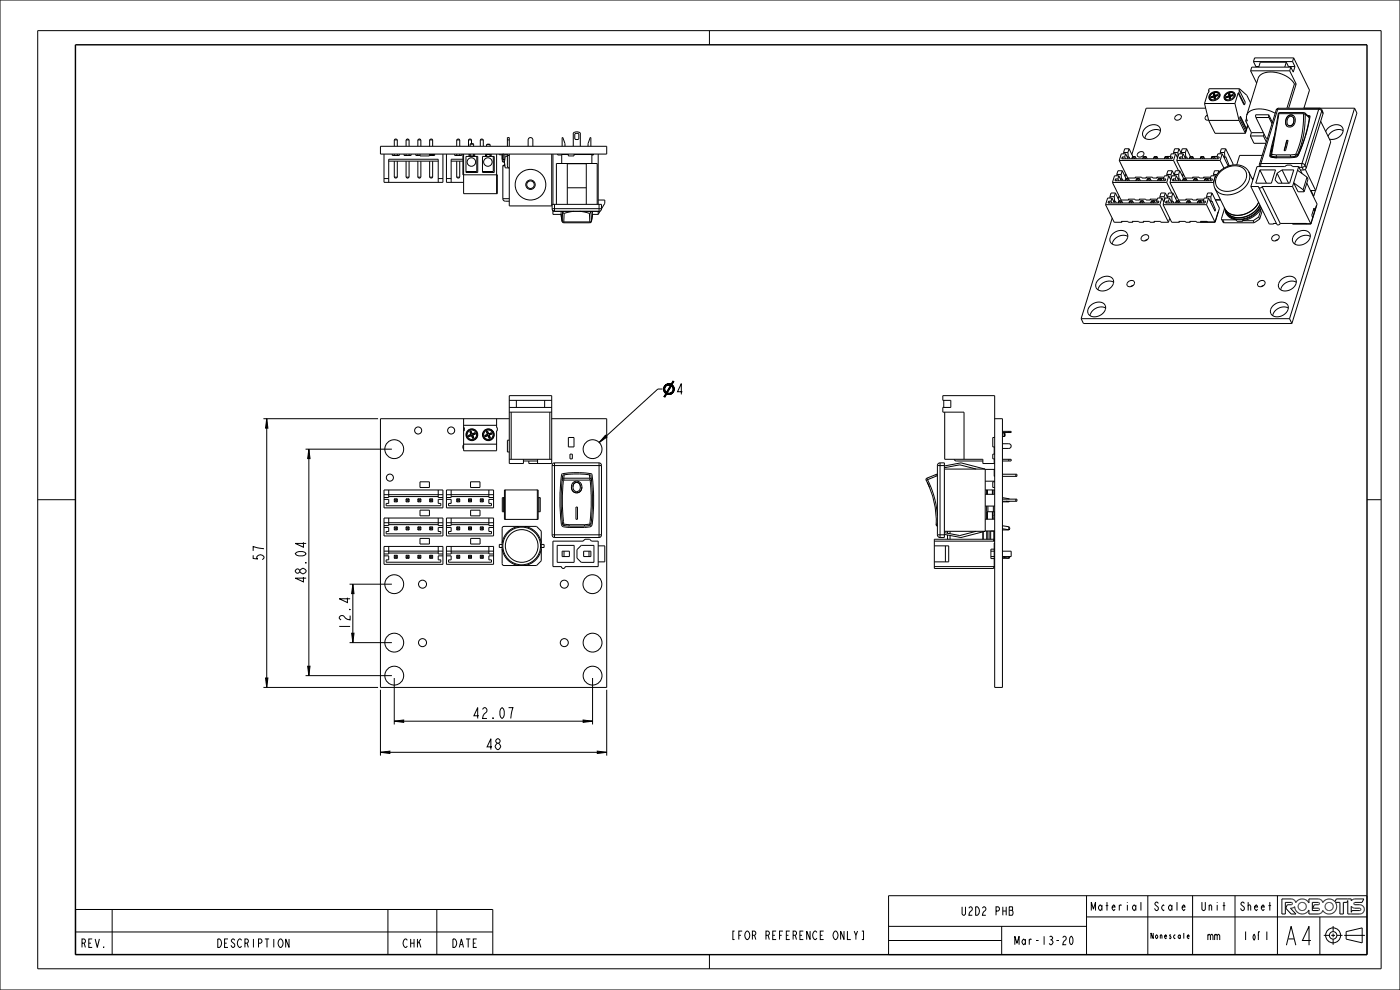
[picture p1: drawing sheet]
<svg xmlns="http://www.w3.org/2000/svg" width="297mm" height="210mm" viewBox="0 0 297 210" stroke-linecap="round" stroke-linejoin="round" font-family="sans-serif">
<defs><g id="words">
<text font-size="5.2" x="271.8" y="200.5">A4</text>
<g font-size="3">
<text x="143.3" y="83.7">4</text>
<text x="56" y="119.2" transform="rotate(-90 56 119.2)">57</text>
<text x="64.9" y="123.9" transform="rotate(-90 64.9 123.9)">48.04</text>
<text x="74.3" y="133.8" transform="rotate(-90 74.3 133.8)">12.4</text>
<text x="100.1" y="152.4">42.07</text>
<text x="102.9" y="159">48</text>
</g>
<g font-size="2.3">
<text x="203.3" y="194.2">U2D2 PHB</text>
<text x="232.3" y="193.2">Material</text>
<text x="245.2" y="193.2">Scale</text>
<text x="255.1" y="193.2">Unit</text>
<text x="263.2" y="193.2">Sheet</text>
<text x="17" y="201">REV.</text>
<text x="44.9" y="201">DESCRIPTION</text>
<text x="84.8" y="201">CHK</text>
<text x="95" y="201">DATE</text>
<text x="154.9" y="199.3">[FOR REFERENCE ONLY]</text>
<text x="214.4" y="200.4">Mar-13-20</text>
<text x="255.5" y="199.4">mm</text>
<text x="263.8" y="199.4">1 of 1</text>
</g>
<text font-size="1.6" x="244.3" y="199.1">Nonescale</text>
</g></defs>
<g fill="#000">
<path d="M56.6 88.8l.2 2h-.5zM65.5 95.3l.3 2h-.5zM128.4 92.3l.4 .4-1.7 1.2zM140.8 82.4l.2-.1v.1zM140.8 82.5l.2-.1zM140.8 82.7l.2-.1v.2zM140.8 82.2h.3l-.1 .1zM140.8 82.8l.3 .1zM140.8 82.9h.3zM140.9 82.1h.2zM140.9 84.1l.5-.5-.3 .6zM140.9 83.1h.3z"/>
<path d="M140.9 82l.4-.1zM141 83.2h.3zM140.8 82.7l.2-.2zM140.8 82.5h.2l-.2 .2zM141 81.9l.3-.1zM140.8 82.4h.2l-.2 .1zM140.8 82.2l.2 .1-.2 .1zM140.8 82.7l.2 .1h-.2zM140.9 82.1l.2 .1h-.3zM140.8 82.8l.3 .1h-.3zM140.9 83.1l.2-.1zM140.8 82.9h.3l-.2 .2z"/>
<path d="M141.1 81.7h.5zM141 83.3h.4zM140.9 82.1l.3-.1zM140.9 82h.3l-.3 .1zM141.2 83.5h1.3l-1.1 .1zM141 81.9h.3l-.4 .1zM142.5 81.8l-1 1.6-.1-.1zM141.4 83.6l1.1-.1zM141.2 83.5l.2 .1-.5 .5zM141 81.9l.4-.1zM141.1 81.7l.3 .1-.4 .1zM141.5 81.5h.9z"/>
<path d="M141.1 83.4l.3-.1 .1 .1zM141.2 83.5l.4-.1zM141.1 83.4h.4zM141.5 83.6h.8zM141.6 81.5h.7zM141.2 83.5l.5-.1zM141.1 81.7h.6zM141.2 83.5h.6zM141.7 81.4h.3zM141.2 81.6h1.4zM141.1 81.7l.7-.1zM141.2 81.6h.6l-.7 .1z"/>
<path d="M141.7 83.7l.5-.1zM141.2 83.5h.7zM141.8 81.6h.8zM141.2 83.5h.8zM141.8 83.7l.4-.1zM141.9 83.7l.3-.1zM141.9 81.6h.7zM141.6 81.5l.5-.1zM141.6 81.5l.4-.1zM142 83.5l.6-.1zM142 81.6h.6zM142.1 83.4h.6z"/>
<path d="M142.1 81.7l.5-.1zM141.5 83.6h.7zM141.5 81.5h.8zM142.2 81.7l.4-.1zM142.3 81.7h.4zM142.3 81.7h.4l-.2 .1zM141.4 83.6h.9zM142.4 83.3l.4-.1zM141.3 81.6l1.1-.1zM142.4 81.5l.5-.5-.3 .6zM142.3 81.7l.2 .1-1.1 1.5zM141.2 83.5h1.3z"/>
<path d="M141.3 81.6l1.1-.1 .2 .1zM142.3 83.4h.4zM142.8 80.8l.1 .2-.5 .5zM74.9 123.9l.2 2h-.5zM74.6 134.3h.5l-.2 2zM56.3 143.8h.5l-.2 2zM65.3 141.3h.5l-.3 2zM80.7 159.6l2-.3v.5zM83.6 153l2-.3v.5zM123.7 152.7l2 .3-2 .2zM126.7 159.3l2 .3-2 .2z"/>
</g>
<g fill="none" stroke="#000" stroke-width=".21">
<path d="M0 0h297v210h-297zM8 6.5h285v199h-285zM150.5 6.5v3M256.4 19.2h.1l-1 2.8M256.4 19.2l.1 .2M256.8 19.9l.6-.4 .8-.1 .5 .3 .1 .6-.6 .8-1.1 .2-.4-.2-.2-.3v-.4zM257.4 19.9h.1M257.4 19.9l.1 .4M257.5 19.9v.5M257.5 19.9v.1M257.6 19.8h.1M257.7 19.8h.1"/>
<path d="M257.7 20h-.2M257.7 19.8l-.3 .1M257.7 19.8v.5M258.7 20l-.6-.4-.8 .1-.6 .6-.1 .7M258.7 20v.6M258.7 20l.1 .2M260 19.9l.6-.4 .8-.1 .5 .3 .1 .6-.6 .8-1.1 .2-.4-.2-.2-.3v-.4zM260.6 19.9h.1M260.6 19.9l.1 .4M260.7 19.9l.1 .5M260.7 19.9l.1 .1M260.9 20h-.1"/>
<path d="M260.9 19.8v.5M260.9 19.8l-.3 .1M260.9 19.8l.1 .4M261.9 20l-.6-.4-.8 .1-.6 .6v.7M261.9 20v.6M261.9 20l.1 .2M262.7 19.7l-.7 2.3M262.7 19.7l1.2 2.5h.1M262.7 19.7h.1M262.8 19.7l1.2 2.5M262.9 18.8h-6.4l-.1 .4M262.9 18.8l-.1 .4h.2"/>
<path d="M262.9 18.8l1.6 1.4 .8 1.6M263 19.2l-.2 .5M263 19.2l1.2 2.5-.2 .5M265.3 15l1.3 2.6M265.3 15h8.3M265.9 13.1l.5 1M265.9 13.1h8.3M266.4 14.1v.1M266.4 14.1h.7M272.9 13.2h-5.5l-.4 1M272.9 13.2l-.3 1M272.9 13.2l.4 .9"/>
<path d="M273.3 14.1v.1M273.3 14.1h1.4M273.6 15l1.4 2.8M273.8 14.2h-8.3l-.2 .8M273.8 14.2l-.2 .8M274.2 13.1l.5 1M274.4 12.3h-8.2l-.3 .8M274.4 12.3l-.2 .8M274.4 12.3l3.4 6.8-1.2 3.9M274.6 17.8l-.7-.9-1.2-.8-1.5-.6-1.4-.2a2.61 2.61 0 0 0-2.9 1.3l-2.4 7.8M274.6 17.8l-1.6 5.2M274.6 17.8h.4"/>
<path d="M274.7 14.1l-.3 1.2-.6-1.1M275 17.8l-1.6 5.2M80.7 31h48v1.7h-48zM81.5 32.7v6h12.5v-6M81.5 37.9h1M82.5 38.7v-4.9h10.5v4.9M82.5 34.2h10.5M83.2 32.7v.3h1.5v-.3M83.6 29.7v1.3M83.6 32.7v.3M83.6 34.2v3.4M83.6 29.7l.2-.2 .5 .2"/>
<path d="M83.6 37.6l.2 .2 .5-.2M83.6 37.6h.7M83.6 29.7h.7M84.3 29.7v1.3M84.3 32.7v.3M84.3 34.2v3.4M85.7 32.7v.3h1.5v-.3M86.1 29.7v1.3M86.1 32.7v.3M86.1 34.2v3.4M86.1 29.7l.2-.2 .5 .2M86.1 37.6l.2 .2 .5-.2"/>
<path d="M86.1 37.6h.7M86.1 29.7h.7M86.8 29.7v1.3M86.8 32.7v.3M86.8 34.2v3.4M88.2 32.7v.3h.9M88.6 29.7v1.3M88.6 32.7v.3M88.6 34.2v3.4M88.6 29.7l.2-.2 .5 .2M88.6 37.6l.2 .2 .5-.2M88.6 37.6h.7"/>
<path d="M88.6 29.7h.7M89.1 32.7v.4h2v-.4M89.3 29.7v1.3M89.3 34.2v3.4M91.1 32.8h1.1M91.1 29.7v1.3M91.1 32.8v.2M91.1 34.2v3.4M91.1 29.7l.2-.2 .5 .2M91.1 37.6l.2 .2 .5-.2M91.1 37.6h.7M91.1 29.7h.7"/>
<path d="M91.8 29.7v1.3M91.8 32.8v.2M91.8 34.2v3.4M92.2 32.7v.3h-1.1M93 37.9h1M94.7 32.7v6h3.7M94.7 37.9h1M95.7 34.2h2.5M96.5 32.7v.3h1.5v-.3M96.9 29.7v1.3M96.9 32.7v.3M96.9 34.2v3.4"/>
<path d="M96.9 29.7l.2-.2 .4 .2M96.9 37.6l.2 .2 .4-.2M96.9 37.6h.6M96.9 29.7h.6M97.5 29.7v1.3M97.5 32.7v.3M97.5 34.2v3.4M98.2 33.8h-2.5v4.9M98.2 32.7v4.4h7.3v4h-7.1v-8.4M98.9 33.2h2.5v3.4h-2.5zM99.4 29.7v1.3M99.4 29.7l.2-.2 .4 .2"/>
<path d="M99.4 29.7h.6M99.5 32.7v.5M99.7 30.6h.8M99.7 30.6v.4M99.7 32.7v.5M100 29.7v.8M100.5 30.6v.4M100.5 32.7v.4h-.8M100.5 32.7v.5M100.7 32.7v.5M101.2 33.2v3.2h-2.3M101.9 29.7v1.3"/>
<path d="M101.9 29.7l.2-.2 .4 .2M101.9 29.7h.6M102.4 33.2h2.5v3.4h-2.5zM102.5 29.7v1.3M103 32.7v.5M103.2 32.7v.5M103.2 32.8h.8M103.2 30.7h.8M103.2 30.7v.3M104 30.7v.3M104 32.8v.4M104 32.7v.5"/>
<path d="M104.2 32.7v.5M104.7 33.2v3.2h-2.3M105.4 32.7v8.4M105.9 32.7v.1h.7M106.5 32.8l.1 1.5 .4 .1M106.5 33.8h.1M106.7 35.2v6.9M106.7 35.2h.4M106.7 33.9h.4M106.7 33.8h.4M106.7 35.1v.1M106.7 35.1h.4"/>
<path d="M106.8 32.7l-.2 .3M106.9 34.4l.1 .2M106.9 32.8v1M107 34.4l.2 1.2h.7M107.1 34.8l-.4 .3M107.6 32.7v2.5l.4 .5M107.6 32.8l-.9 .1v1.3h.3M107.6 31v-1.8h.4v1.8M107.6 33.2h-.4l-.2 1.2M107.6 33h.4M107.6 29.7h.4M108 32.7v11h9v-11"/>
<path d="M112 31v-1.3a.5 .5 0 0 1 .5-.5 .5 .5 0 0 1 .5 .5v1.3M117.3 32.7v10.6M118.3 32.7v.2h.9M119.2 32.7v2M119.2 32.7l1.4 .1M119.3 31v-1.8h.1l.5 1.3v.5M120.3 39.8h4.1M120.6 32.7v.4h1.2v-.4M121.6 31v-2.8a1.32 1.32 0 0 1 1.5 0v2.8M121.8 32.8h4.1M121.9 28.4l.3-.1 .6 .1v1.1l-.3 .1-.6-.1zM124.8 31v-.5l.4-1.3h.2v1.8"/>
<path d="M125.6 32.7v2M125.9 32.7v.2h-.3M126.9 32.7v10.6M236 38.7l1.8 3.7h1.6M236 38.7h11.5M236.6 38l-.1 .3h10.7l.1-.3h-.5M236.6 38l.2 .3M236.6 38h.5M236.9 37v.3M236.9 37h.9M237.1 38l.2 .3M237.4 37.3h-1l-.4 1.4"/>
<path d="M237.4 37.3l-.3 .7M237.4 37.3l.5 1M237.4 34l1.9 3.8h1.6M237.4 34h11.6M237.7 37.9h.2M237.7 38h.3M237.8 37l.1 .9M237.9 37.9l.1 .1M238 38l.1-.1 .2 .4M238.1 36.2h-.9l-.3 .8M238.1 36.2l-.3 .8M238.1 36.2l.8 1.7"/>
<path d="M238.1 33.3l-.1 .4h10.6l.2-.4h-.5M238.1 33.3l.2 .4M238.1 33.3h.5M238.4 32.3v.3M238.4 32.3h.9M238.6 33.3l.2 .4M238.8 32.6h-.9l-.5 1.4M238.8 32.6l-.2 .7M238.8 32.6l.5 1.1M238.8 37.9h.6M238.8 37.9l-.1 .4 .1-.2M238.8 37.9h.1"/>
<path d="M238.8 38.1h.2M238.8 36.9l-.1 .5M238.9 37.9l-.1 .2M238.9 37.9h.2M239 38.1l.2 .2M239.1 33.2h.2M239.1 37.9l-.1 .2M239.2 33.4h.2M239.3 32.3v.9M239.3 33.2l.1 .2M239.4 37.9l-.2 .4M239.4 37.9l.2 .4"/>
<path d="M239.4 37.9h-.3M239.4 33.4l.1-.1 .2 .4M239.5 31.6h-.9l-.2 .7M239.5 31.6l-.2 .7M239.5 31.6l.8 1.6M240.2 33.2h.6M240.2 33.2l-.1 .5 .2-.3M240.2 33.2h.1M240.3 33.4h.2M240.3 33.2v.2M240.3 33.2h.2M240.5 33.2v.2"/>
<path d="M240.8 33.2l-.1 .5-.2-.3M240.8 33.2l.3 .5M240.8 33.2h-.3M240.9 37.8l-.1-.2h1.4l.1 .2h.9M240.9 37.6v.2M241.1 37.9h.6M241.1 37.9l-.1 .4M241.1 37.9h.1M241.1 38.1l-.1 .2M241.1 38.1h.2M241.2 37.9l-.1 .2M241.2 37.9h.2"/>
<path d="M241.3 38.1l.2 .2M241.4 37.9l-.1 .2M241.5 32.4l.8-.2 .3 .2 .1 .3-.4 .5-.7 .1-.3-.3zM241.7 37.9l-.1 .4M241.7 37.9l.2 .4M241.7 37.9h-.3M242.5 33.2h.6M242.5 33.2l-.1 .5 .2-.3M242.5 33.2h.1M242.6 33.4h.2M242.6 33.2v.2M242.6 33.2h.2"/>
<path d="M242.8 33.4l.2 .3M242.8 33.2v.2M243 27.2l1-.6 1.2-.1 .8 .5 .2 .9-.4 .7-.7 .6-.9 .3h-.8l-.7-.3-.3-.6 .1-.7zM243.1 33.2l-.1 .5M243.1 33.2l.3 .5M243.1 33.2h-.3M243.2 37.8l-.1-.2h1.4l.1 .2h.9M243.2 37.6v.2M243.4 37.9h.6M243.4 37.9l-.1 .4 .1-.2M243.4 37.9h.1M243.4 38.1h.2"/>
<path d="M243.5 37.9l-.1 .2M243.5 37.9h.2M243.6 38.1l.2 .2M243.7 37.9l-.1 .2M244 37.9l-.1 .4M244 37.9l.2 .4M244 37.9h-.3M244.9 33.2h.5M244.9 33.2l-.2 .5 .2-.3M244.9 33.2h.1M244.9 33.4h.2M244.9 33.2v.2"/>
<path d="M244.9 33.2h.2M245.1 33.4l.2 .3M245.1 33.2v.2M245.4 33.2l-.1 .5M245.4 33.2l.3 .5M245.4 33.2h-.3M245.5 37.8l-.1-.2h1.4l.1 .2M245.5 37.6v.2M245.7 37.9h.6M245.7 37.9l-.1 .4 .1-.2M245.7 37.9h.1M245.7 38.1h.3"/>
<path d="M245.8 37.9l-.1 .2M245.8 37.9h.2M246 37.9v.2M246.2 27.7l-.9-.2-1.1 .2-.9 .7-.4 .9M246.3 37.9l-.1 .4-.2-.2M246.3 37.9l.2 .4M246.3 37.9h.5M246.3 37.9h-.3M246.8 38l.2 .3M246.9 37.8h.1M247.2 33.2l-.2 .5M247.2 33.2h.1"/>
<path d="M247.2 33.4l-.2 .3M247.2 33.4h.2M247.2 33.2v.2M247.4 33.4l.2 .3M247.5 38.7l1.1 2.2M247.5 37v.3M247.5 37h.9M247.5 33.2l-.1 .2M247.7 33.2l-.1 .5M247.7 33.2l.3 .5M247.7 33.2h-.5M247.9 37.3h-.9l-.2 .7"/>
<path d="M247.9 37.3l-.4 1.4M247.9 37.3l.5 .8M248.2 38.7l1.8 3.7h1.6M248.2 38.7h9.2M248.2 37.9h.2M248.3 33.3l.2 .4M248.3 33.2h-1.1M248.3 38h.1M248.4 37l.1 .8M248.7 36.2h-.9l-.3 .8M248.7 36.2l-.3 .8M248.7 36.2l.4 .9"/>
<path d="M248.8 38l-.1 .3h8.4l.1-.3h-.5M248.8 38l.2 .3M248.8 38h.5M249 34l1 2.2M249 32.3v.3M249 32.3h.9M249.1 37v.3M249.1 37h.9M249.3 38l.2 .3M249.4 32.6h-.9l-.2 .7M249.4 32.6l-.4 1.4M249.4 32.6l.4 .9"/>
<path d="M249.4 24.6l.8-.3 .4 .2v.3l-.3 .5-.7 .2-.4-.4zM249.6 37.3h-1l-.4 1.4M249.6 37.3l-.3 .7M249.6 37.3l.5 1M249.6 34l1.9 3.8h1.6M249.6 34h9.2M249.7 33.2h.2M249.8 33.4h.1M249.9 37.9h.2M249.9 32.3v.8M249.9 38h.3M250 37l.1 .9"/>
<path d="M250.1 37.9l.1 .1M250.1 31.6h-.9l-.2 .7M250.1 31.6l-.2 .7M250.1 31.6l.5 .9M250.2 38l.1-.1 .2 .4M250.3 36.2h-.9l-.3 .8M250.3 36.2l-.3 .8M250.3 36.2l.8 1.7M250.3 33.3l-.1 .4h8.3l.2-.4h-.5M250.3 33.3l.2 .4M250.3 33.3h.5M250.6 32.3v.3"/>
<path d="M250.6 32.3h.9M250.8 33.3l.2 .4M251 32.6h-.9l-.5 1.4M251 32.6l-.2 .7M251 32.6l.5 1.1M251 37.9h.6M251 37.9l-.1 .4 .1-.2M251 37.9h.1M251 36.8l-.1 .6M251 38.1h.2M251 36.9l-.1 .5M251.1 37.9l-.1 .2"/>
<path d="M251.1 37.9h.2M251.2 38.1l.2 .2M251.3 33.2h.2M251.3 37.9l-.1 .2M251.4 33.4h.2M251.5 32.3v.9M251.5 33.2l.1 .2M251.6 37.9l-.2 .4M251.6 37.9l.2 .4M251.6 37.9h-.3M251.6 33.4l.1-.1 .2 .4M251.7 31.6h-.9l-.2 .7"/>
<path d="M251.7 31.6l-.2 .7M251.7 31.6l.8 1.6M252.4 33.2h.6M252.4 33.2l-.1 .5 .2-.3M252.4 33.2h.1M252.5 33.4h.2M252.5 33.2v.2M252.5 33.2h.2M252.7 33.2v.2M253 33.2l-.1 .5-.2-.3M253 33.2l.3 .5M253 33.2h-.3"/>
<path d="M253.1 37.8l-.1-.2h1.4l.1 .2h.9M253.1 37.6v.2M253.3 37.9h.6M253.3 37.9l-.1 .4M253.3 37.9h.1M253.3 38.1l-.1 .2M253.3 38.1h.2M253.4 37.9l-.1 .2M253.4 37.9h.2M253.5 38.1l.2 .2M253.6 37.9l-.1 .2M253.9 37.9l-.1 .4"/>
<path d="M253.9 37.9l.2 .4M253.9 37.9h-.3M254.7 33.2h.6M254.7 33.2l-.1 .5 .2-.3M254.7 33.2h.1M254.8 33.4h.2M254.8 33.2v.2M254.8 33.2h.2M255 33.4l.2 .3M255 33.2v.2M255.3 33.2l-.1 .5M255.3 33.2l.3 .5"/>
<path d="M255.3 33.2h-.3M255.4 37.8l-.1-.2h1.4l.1 .2M255.4 37.6v.2M255.5 22l.9 3.5M255.5 22h6.5M255.6 37.9h.6M255.6 37.9l-.1 .4 .1-.2M255.6 37.9h.1M255.6 38.1h.2M255.7 37.9l-.1 .2M255.7 37.9h.2M255.8 23h-12.6l-3.1 9.8"/>
<path d="M255.8 38.1l.2 .2M255.9 37.9l-.1 .2M256.1 24.4l-.4 .3v.5l.2 .2 .5 .1M256.2 37.9l-.1 .4M256.2 37.9l.2 .4M256.2 37.9h-.3M256.2 37.9h.5M256.4 25.5l1.4 2.8 6.4-.1M256.4 25.5h6.5M256.6 21l.5 .4M256.6 21l.1 .2M256.7 38l.2 .3"/>
<path d="M256.9 20.5v.1M256.9 20.5v.2M256.9 20.6v.1M256.9 20.7h.1M256.9 20l.6-.3 .6-.1 .4 .3 .1 .4-.6 .7-.8 .2-.5-.5zM257.1 33.2l-.2 .5 .2-.3M257.1 33.2h.1M257.1 33.4h.2M257.1 33.2v.2M257.3 33.4l.2 .3M257.4 33.2l-.1 .2M257.4 38.7l.1 .2"/>
<path d="M257.4 37v.3M257.4 37h.8M257.5 20.3v.1M257.5 20.3l-.6 .2M257.5 20.4h.1M257.5 20l.1 .5M257.5 20.5l.1 .5 .3-.1M257.5 20.5h.1M257.5 20.4l-.6 .2M257.5 20.4l.1 .1M257.5 20.5l-.6 .2M257.6 20.5l.1 .5"/>
<path d="M257.6 20.5v.1M257.6 33.2l-.1 .5M257.6 33.2l.3 .5M257.6 33.2h-.5M257.7 20.3h.1M257.7 20.3l.1 .1M257.7 20.3l.7-.2v.2l-.7 .1M257.7 20.5l.1 .4M257.7 40l2.2 4.3M257.7 20.5h.1M257.7 20.4h.1M257.8 20.4v.1"/>
<path d="M257.8 37.3h-.9l-.2 .7M257.8 37.3l-.4 1.4M257.8 37.3l.1 .1M258.2 33.3l.1 .4M258.2 33.2h-1.1M258.4 20.1l-.7 .2M258.6 36.2h-1l-.2 .8M258.6 36.2l-.2 .5M258.6 36.2l.1 .2M258.8 36.5l.8-.6 1.1-.5 1-.2h1l.8 .4 .6 .5 .3 .7v.9l-.6 1.2-1.2 1.1-1.5 .5h-1.5l-1.1-.5-.6-1 .1-1.2zM258.8 34l.8 1.7M258.8 32.3l.1 .3"/>
<path d="M258.8 32.3h1M259.3 32.6h-.9l-.2 .7M259.3 32.6l-.5 1.4M259.3 32.6l1.3 2.6M259.6 33.2h.2M259.6 33.4h.3M259.8 32.3v.9M259.8 33.2l.1 .2M259.9 21l.5 .4M259.9 21l.1 .2M259.9 33.4l.1-.1 .8 1.8M260 31.6h-.9l-.3 .7"/>
<path d="M260 31.6l-.2 .7M260 31.6l1.6 3.2-.1 .2M260.1 20.5v.1M260.1 20.5v.2M260.1 20.6h.1M260.1 20.6l.1 .1M260.1 20.7h.1M260.2 20l.5-.3 .6-.1 .4 .3 .1 .4-.5 .7-.9 .2-.5-.5zM260.5 35.1h.3M260.7 20.3l.1 .1M260.7 20.3l-.6 .2M260.7 20.5l-.6 .2"/>
<path d="M260.8 35.1l-.1 .1M260.8 20v.6M260.8 20.5h-.1M260.8 20.5h.1M260.8 20.4l-.7 .2M260.8 20.4l.1 .6M260.8 20.5l-.7 .2M260.8 20.5l.1 .5M260.9 20.3h.1M260.9 20.3l.1 .1M261 20.2l-.1 .1M261 20.2l.6-.1v.2l-.6 .1"/>
<path d="M261 20.4v.5M261 20.4h.1M261 20.4v.1M261 20.5l.1 .4-.3 .1-.1-.5M261.6 20.1l-.7 .2M262 22l.9 3.5M262.9 25.5l1.3 2.8M263.1 24.8l1.2 2.6M264.3 25.7l1.2 2.4M264.4 25.1l-.1 .6M264.5 27.4l-1.4-2.8-.1 .6 1.3 2.7M264.5 24.4l-.1 .6 .2 .7h-.3"/>
<path d="M264.7 26.5l-.5 1.8M264.9 36.4l-.2-.4a4.3 4.3 0 0 0-6.2 .6l-.6 .8-.3 .9-.1 .9 .2 .8M264.9 36.4l.2 .9-.1 .9a4.7 4.7 0 0 1-6.7 2.5l-.6-.7M264.9 36.4l.9 1.8M265.3 28.8l.7 1.6h2.6M265.3 28.8h2.7M265.4 39.6h1.6v.1M265.4 39.6l3.9 7.9h.9M265.5 28.1l-.2 .7M265.5 28.1h2.5M265.6 37.9h.3M266.4 24.9l2.2 4.3 .3 .2"/>
<path d="M266.4 24.9h2.8M267 39.7l3.9 7.9 .3 .1 .4-.3M267.2 34.9v.4M267.2 35.3h.1M267.3 36h3.3l-.9 2.9h-3.3zM267.3 36l1.4 2.9M267.5 34.7v.6M267.5 34.7h.1M267.5 34.7l-.3 .2M267.5 34.7h8.7M267.8 39.6l-.4 .3-.4-.2M267.8 39.6h6.4"/>
<path d="M267.8 39.6l3.8 7.8M267.8 33h-4.8l-.6 2M268 28.8l.6 1.3M268.2 28.4l-.2 .4M269.1 24.3h-2.7v.6M269.1 24.3l.1 .6M269.1 24.3l.8 1.7M269.2 24.9l.6 1.3M269.4 32.9l.2 .4 1.1 .2M269.4 32.9l.1 .3M269.5 33.2v.1M269.6 32.8l.1 .3"/>
<path d="M269.7 33.1l.2 .3M269.7 33.1l.1 .1M269.8 32.7v.1M269.8 32.7l-.2 .1M269.8 33.2l1 .1M269.8 33.2l.1 .2M269.8 32.8v.4M269.8 32.8l1 .1M269.9 33.4l.8 .1M270 30.8l-.5 2.4M270.3 28.9l-.9 4M270.5 24l-1.8-.7-1.9-.2-1.5 .4-.5 .4-.3 .5"/>
<path d="M270.7 33.5h.1M270.7 23.4l-3.5 11.5M270.7 23.4h.1M270.8 32.9v.4M270.8 32.9h.1M270.8 32.9h3M270.8 33.3h3M270.8 33.3l.1 .2M270.9 36.7l1.1 2.2M271.1 23.2l-.4 .2M271.1 23.2l-3.6 11.5M271.1 23.2h8.7"/>
<path d="M271.1 23.2h.1M271.2 24.2l-1.6 8.6M271.2 23l-.1 .2M271.2 23l-.5 .4M271.3 24.2l-1.5 8.5M271.3 24.2h-.1M271.4 24.1l-.1 .1M271.4 24.1h5.1M271.5 23.9l-.1 .2M271.5 23.9h5.1M271.5 23.9l-.3 .3M272 36h2.5l-.9 2.9h-2.5l-.6-.7 .4-1.5"/>
<path d="M272 36l-1.1 .7M272 36l1.4 2.9M272.7 25.7h.1M272.8 25.7v.6l.3 .5M273 29.8h.3l-.3 1.1-.3 1.1h-.3zM273 29.8h.1M273 29.8l-.5 2.2M273 29.8h.2M273.3 26.6l.4 .1M273.6 26.7h.1M273.8 32.9v.4M273.8 32.9h.1"/>
<path d="M273.8 33.3l.1 .2M273.9 24.4l.5 .2M273.9 24.4l-.8 .3-.4 1M273.9 24.4h.1M273.9 24.4l-.7 .3-.4 1M274.2 39.6l3.9 7.9M274.2 24.8l-.6-.1-.5 .6v1l.2 .3 .3 .1M274.2 24.8l.2 .3 .1 .5M274.3 24.8l.2 .4v.5M274.4 24.6l.3 .4 .1 .6-.2 .7-.4 .5-.6 .2-.5-.2-.3-.5-.1-.6M274.5 25.6l-.3 .8-.6 .3M274.5 25.6v.1"/>
<path d="M274.5 25.7l-.2 .7-.6 .3M274.8 32.8l-1 .1M274.8 32.8v.4M274.8 33.2l-1 .1M274.8 33.2l.1 .1M274.9 32.7l-.1 .1M274.9 32.7l.3 .2M275.2 32.9l.1 .2M275.2 32.9l-.4 .3M275.3 36.1l2 1.5M275.4 32.9l-.1 .1M275.4 32.9l-.6 .5-4.1 .1"/>
<path d="M275.5 35.3h-1.3l-.3-.3h-.9l-.4 .3h-5.9l-1.3 4.3M275.5 35.3l-1.3 4.3M275.5 35.3l.7 1.5M275.6 35.5h.6M275.9 36.1h.6M276.2 34.7v.8M276.2 34.7h.1M276.2 34.7l.6 .3M276.2 35.5l.3 .6M276.5 24.1v.1M276.5 24.2a19.3 19.3 0 0 1-1.6 8.5M276.5 24.2h.4"/>
<path d="M276.6 23.9l-.1 .2M276.6 23.9l.2 .1M276.8 24l.8 .8M276.8 24l.1 .2M276.8 35l-.2 .4-.4 .1M276.8 35l.3 .6M276.9 24.2l.7 .7M276.9 24.2l-.1 2.5-.3 2.2-.5 2-.8 2M276.9 35.9l2.2 4.5M277.1 35.6l-.2 .3-.4 .2M277.2 38.8l2.2 4.5-1.3 4.2M277.3 37.6l-.9 2.6"/>
<path d="M277.3 37.6l.2 .4-.8 2.7M277.4 24.5h.4M277.6 24.7h.1M277.6 24.8v.1M277.6 24.8l.2 .3M277.6 24.7l.3 .1M277.6 24.9l.2 .2M277.8 25.1l-1 3.9-1.4 3.9M277.8 24.5l.1 .2v.3l-.8 3.2-1.7 4.7M277.8 24.5l.1 .3M277.9 24.8h.1M279.8 23.2l.6 .3"/>
<path d="M279.8 23.2l-3.6 11.5M279.8 23.2l.2-.2 .4 .3M279.8 23.2h.1M280.2 25.7l2.1 4.4-3.2 10.3M280.4 23.3l.3 .8M280.4 23.3v.2M280.4 23.5l-3.6 11.5M280.4 23.5l.3 .6M280.7 24.1l-3.6 11.5M281.2 27.9l.7-.9 1.1-.5h1.1l.7 .6 .1 .9-.7 .9-1 .6h-1.2M284.9 27.7l-.8-.2-1 .1-.8 .6-.6 .7M287.4 23h-16.2"/>
<path d="M287.4 23l-13.8 44.6M287.4 23l.5 1-13.8 44.6M106.7 42.1l.2 .5 1.1 .1M106.7 42.1h1.3M117.1 44.3l.2 .4 .3 .1M117.1 44.3v-1h10.5v1M117.1 44.3h10.5M117.2 44.5l.4 .3M117.3 44.7v.8h1.7M117.6 43.3v1.5M117.6 44.8h9.5M118 43.3v-8.6h8.7v8.6"/>
<path d="M119 44.8v.5M119 45.3l.3 1.7M119 45.3l.3 1.6M119.3 46.9v.1M119.3 47h.1M119.3 47l.3 .3M119.3 47l.3 .1M119.6 47.1h5.5M119.6 47.1v.2M119.6 47.3h5.5M119.7 45.3l-.3-.5-.1 2.1M119.7 45.3l-.1 1.8"/>
<path d="M120.3 43.3v-8.6h4.1v8.6M121.7 44.8l-2 .5M123 44.8l2 .5M125 45.3l.1 1.8M125.1 47.1v.2M125.3 44.8l-.3 .5M125.4 44.8l.1 2.1M125.4 47l-.3 .1M125.4 47h.1M125.5 47l-.4 .3M125.5 47h.1M125.5 46.9v.1"/>
<path d="M125.5 46.9l-.1 .1M125.7 45.5h1.2M125.7 45.3l-.2 1.7M125.7 45.3l-.2 1.6M125.7 44.8v.5M126.9 44.8v.7M126.9 42.4h1.4v.7l-.7 1.2M127.1 43.3v1.5M127.3 44.8l-.4 .7M127.6 44.3l-.2 .4-.3 .1M127.6 44.3v.2M233 59.4l1.1-.7 1.2-.1 .8 .5 .1 .9-.4 .8-.7 .6-.8 .3h-.9l-.6-.4-.3-.5 .1-.8z"/>
<path d="M234.5 43.4l1.9 3.7h1.6M234.5 43.4h11.6M235.2 42.7h.5M235.2 42.7l-.1 .4h10.6l.2-.4h-.5M235.2 42.7l.2 .4M235.5 41.7v.3M235.5 41.7h.9M235.7 42.7l.2 .4M235.9 42h-.9l-.5 1.4M235.9 42l-.2 .7M235.9 42l.5 1.1M235.9 46.3l-6.5 21.3"/>
<path d="M236 49.6l1.1-.6 1.2-.1 .8 .5 .1 .9-.3 .8-.8 .6-.8 .3h-.9l-.6-.4-.3-.6 .1-.7zM236.2 42.6h.3M236.2 59.9l-.9-.3-1.1 .3-.8 .7-.4 .9M236.3 42.8h.2M236.4 41.7l.1 .9M236.5 42.6v.2M236.5 42.8l.1-.2 .2 .5M236.6 40.9h-.9l-.2 .8M236.6 40.9l-.2 .8M236.6 40.9l.8 1.7M237.3 42.6l-.1 .5 .2-.3M237.3 42.6h.1"/>
<path d="M237.3 42.6h.6M237.4 42.8h.2M237.4 41.6l-.2 .5M237.4 42.6v.2M237.4 42.6h.2M237.6 42.8l.2 .3M237.6 42.6v.2M237.9 42.6l-.1 .5M237.9 42.6l.3 .5M237.9 42.6h-.3M238 47.1l-.1-.1h1.4l.1 .1h.9M238 47v.1"/>
<path d="M239.2 50.1l-.9-.2-1.1 .3-.8 .6-.4 1M239.3 59.8l.4-.2 .5-.1 .4 .2 .1 .4-.5 .6-.7 .1-.4-.4zM239.4 42.4l-.1-.2h1.4l.1 .2h.9M239.5 42.2l-.1 .2M239.6 42.6l-.1 .5 .2-.3M239.6 42.6h.1M239.6 42.6h.6M239.7 42.8h.2M239.7 42.6v.2M239.7 42.6h.2M239.9 42.8l.2 .3M239.9 42.6v.2"/>
<path d="M240.2 42.6l-.1 .5M240.2 42.6l.3 .5M240.2 42.6h-.3M240.3 47.1l-.1-.1h1.4l.1 .1h.9M240.3 47v.1M241.7 42.4l-.1-.2h1.4l.1 .2h.9M241.8 42.2l-.1 .2M242 42.6l-.2 .5M242 42.6h.1M242 42.6h.5M242 42.8l-.2 .3M242 42.8h.2"/>
<path d="M242 42.6v.2M242 42.6h.2M242.2 42.6v.2M242.3 50.1l.4-.3h.5l.4 .2 .1 .4-.5 .6-.7 .1-.4-.4zM242.5 42.6l-.1 .5-.2-.3M242.5 42.6l.3 .5M242.5 42.6h-.3M242.6 47.1l-.1-.1h1.4l.1 .1h.9M242.6 47v.1M243.4 50.8l-.5 .3M244 42.4v-.2h1.3l.1 .2M244.1 42.2l-.1 .2"/>
<path d="M244.3 42.6l-.2 .5 .2-.3M244.3 42.6h.1M244.3 42.8h.2M244.3 42.6v.2M244.3 42.6h.3M244.5 42.8l.2 .3M244.6 42.6l-.1 .2M244.6 42.6h.1M244.8 42.6l.3 .5M244.8 42.6l-.1 .5M244.8 42.6h-.2M244.9 47.1l-.1-.1 3.1 .1"/>
<path d="M244.9 47v.1M245.4 42.7l.2 .4M245.4 42.6h-1.1M245.4 42.4h.1M246.1 43.4l1.8 3.7M246.1 41.7v.3M246.1 41.7h.9M246.5 42h-.9l-.2 .7M246.5 42l-.4 1.4M246.5 42l.4 .9M246.7 43.4l1.9 3.7h1.6M246.7 43.4h9.2"/>
<path d="M246.8 42.6h.2M246.9 42.8h.1M247 41.7v.8M247.2 40.9h-.9l-.2 .8M247.2 40.9l-.2 .8M247.2 40.9l.5 1M247.4 42.7h.5M247.4 42.7l-.1 .4h8.3l.2-.4h-.5M247.4 42.7l.2 .4M247.7 41.7v.3M247.7 41.7h.9M247.9 42.7l.2 .4"/>
<path d="M248.1 42h-.9l-.5 1.4M248.1 42l-.2 .7M248.1 42l.5 1.1M248.1 46.3l-.2 .8M248.4 42.6h.2M248.5 42.8h.2M248.6 41.7v.9M248.6 42.6l.1 .2M248.7 42.8l.1-.2 .2 .5M248.8 40.9h-.9l-.2 .8M248.8 40.9l-.2 .8M248.8 40.9l.8 1.7"/>
<path d="M249.5 42.6l-.1 .5 .2-.3M249.5 42.6h.1M249.5 42.6h.6M249.6 42.8h.2M249.6 41.6l-.2 .6M249.6 42.6v.2M249.6 42.6h.2M249.8 42.8l.2 .3M249.8 42.6v.2M250.1 42.6l.3 .5M250.1 42.6l-.1 .5M250.1 42.6h-.3"/>
<path d="M250.2 47.1l-.1-.1h1.4l.1 .1h.9M250.2 47v.1M251.6 42.4l-.1-.2h1.4l.1 .2h.9M251.7 42.2l-.1 .2M251.8 42.6l-.1 .5 .2-.3M251.8 42.6h.1M251.8 42.6h.6M251.9 42.8h.2M251.9 42.6v.2M251.9 42.6h.2M252.1 42.8l.2 .3M252.1 42.6v.2"/>
<path d="M252.4 42.6l-.1 .5M252.4 42.6l.3 .5M252.4 42.6h-.3M252.5 47.1l-.1-.1h1.4l.1 .1h3.9M252.5 47v.1M253.9 42.4l-.1-.2h1.4l.1 .2M254 42.2l-.1 .2M254.2 42.6l-.2 .5M254.2 42.6h.1M254.2 42.8l-.2 .3M254.2 42.8h.2M254.2 42.6v.2"/>
<path d="M254.2 42.6h.2M254.4 42.6v.2M254.5 42.6h.1M254.7 42.6l-.1 .5-.2-.3M254.7 42.6l.3 .5M254.7 42.6h-.3M254.8 47.1l-.1-.1h1.4l.1 .1M255.3 42.7l.1 .4M255.3 42.6h-1.1M255.3 42.4h.1M255.9 43.4l1.9 3.7M255.9 41.7l.1 .3"/>
<path d="M255.9 41.7h1M256.4 42h-.9l-.2 .7M256.4 42l1.4 2.8 .1-.3M256.4 42l-.5 1.4M256.7 42.6h.2M256.7 42.8h.3M256.9 41.7v.9M256.9 42.6l.1 .2M257 42.8l.1-.2 .8 1.9M257.1 40.9h-.9l-.3 .8M257.1 40.9l-.2 .8M257.1 40.9l1.6 3.3-.9 2.9"/>
<path d="M257.6 44.5h.3M257.8 42.4h1.1M258.4 45l-.7 2.1h-3M259.1 46.5l.4 .6 .2 .2M259.1 46.5l.3 .1M259.4 46.6h2.9M259.4 46.6l.3 .7M259.7 47.3h6.4M259.7 44.3h.1M259.8 44.1l-.1 .2M259.8 44.2l-.7 2.3M259.9 44.3a3.7 3.7 0 0 0 5.2 .6l1.1-.8 .8-1.2-.5 .8-.7 .7-1.8 1-1 .3h-1l-.9-.3-.7-.4"/>
<path d="M259.9 44.3l.5 .7M259.9 44.3h.1M259.9 44.3l.2 .9 .4 .6 .8 .6 1 .2M260.1 44.7l.1 .1M260.1 44.9l.2 .2M260.1 44.9l-.1-.3 .2 .8M260.2 44.8h.1M260.4 45h.1M262.3 46.6l.1 .3h1.2l-.1-.1M263.5 46.8h2.4M265.9 46.8l.2 .5M267 59.8l.4-.2 .5-.1 .4 .2 .1 .4-.5 .6-.7 .1-.4-.4z"/>
<path d="M267 46l.6-1.9-.7 1-1 .8-1.1 .6-1.3 .3M267 46l.2 .5M267 46l-1.1 .8M267.2 46.5l-1.1 .8M267.2 43.4l-.7 1.2-1.2 .8-1.4 .6-1.4 .2a2.68 2.68 0 0 1-2.3-1.4M267.3 43.5l-1 1.2-1.5 1.1-1.6 .4-1.6-.1a2.43 2.43 0 0 1-1.5-1.2M267.4 43.7l-.7 1.1-1 .8-1.3 .7-1.3 .2a2.88 2.88 0 0 1-2.8-1.4M267.4 43.8l-.6 1.1-1 .9-1.3 .6-1.3 .2a2.99 2.99 0 0 1-2.9-1.5M267.8 44.6l-.6 1.9M270 50.1l.4-.3h.5l.4 .2 .1 .4-.5 .6-.7 .1-.4-.4zM270.2 47.4v.1M270.8 47.4h-.7l.1 .1"/>
<path d="M271.1 50.8l-.5 .3M271.6 47.4h5.5l.1 .1M271.8 59.4l1-.7 1.2-.1 .8 .5 .2 .9-.4 .8-.7 .6-.9 .3h-.8l-.7-.4-.3-.5 .1-.8zM274.2 47.5h3.9M274.2 47.4v.1M274.7 49.6l1.1-.6 1.2-.1 .8 .5 .1 .9-.3 .8-.7 .6-.9 .3h-.9l-.6-.4-.3-.6 .1-.7zM275 59.9l-.9-.3-1.1 .3-.9 .7-.4 .9M276.4 40.2l-2-1.4 1 1.9h1.3M276.4 40.2l.3 .5M278 50.1l-1-.2-1 .3-.9 .6-.4 1M278 40.4h1.1M278.1 40.4l.6 1.2"/>
<path d="M278.6 41.6h.1M278.6 44.6h.4l-.2-.5-.5 1.6 .2 .5M279.1 40.4l-.4 1.2M279.3 43.5v.1M229.4 67.6l.5 1h44.2M229.4 67.6h44.2M231.3 64.8l1.1-.6 1.2-.1 .8 .5 .1 .9-.3 .8-.8 .6-.8 .3h-.9l-.6-.4-.3-.6 .1-.7zM234.6 65.3l-1-.2-1.1 .3-.8 .6-.4 1M240.4 60.5l-.5 .3M268.1 60.5l-.5 .3M270.1 64.8l1.1-.6 1.1-.1 .8 .5 .2 .9-.4 .8-.7 .6-.9 .3h-.8l-.7-.4-.3-.6 .1-.7zM273.3 65.3l-.9-.2-1.1 .3-.9 .6-.4 1"/>
<path d="M273.6 67.6l.5 1M55.9 88.8h24.3M56.6 88.8l.2 2h-.5zM56.6 88.8v57M64.8 95.3h18.3M65.5 95.3l.3 2h-.5zM65.5 95.3v48M98.4 94.5h-.2v.6h.2M98.4 88.8v6.8h7v-4.2h.1v-.7h-.1v-1.9M98.4 90.7h.1v.7h-.1M98.4 94.2h7M98.4 90.2h7"/>
<path d="M99.7 91.5l.3 .7M99.9 91.5l.2 .6M99.9 92.1l-.6 .3 .1 .2 .6-.2M99.9 92.1l.1 .1M100 92.2l-.7 .2M100.1 92.3l-.7 .3M100.1 92.3l-.1 .1M100.1 92.3l.2 .7M100.2 92l-.3-.6-.2 .1 .2 .6M100.2 92l.6-.2 .1 .2-.6 .3M100.2 92l-.1 .1M100.2 92.3l.3 .6"/>
<path d="M100.2 92.3h.1M100.3 92.3l.2 .6-.2 .1-.3-.6M100.8 91.8l-.7 .3M100.9 92l-.7 .3M101.2 91.5v.3M101.2 92.7v.2M103.2 91.5l.3 .7M103.4 91.5l.2 .6M103.4 92.1l-.6 .3 .1 .2 .6-.2M103.4 92.1l.1 .1M103.5 92.2l-.7 .2M103.6 92.3l-.7 .3"/>
<path d="M103.6 92.3l-.1 .1M103.6 92.3l.2 .7M103.7 92l-.3-.6-.2 .1 .2 .6M103.7 92l.6-.2 .1 .2-.6 .3M103.7 92l-.1 .1M103.7 92.3l.3 .6M103.7 92.3h.1M103.8 92.3l.2 .6-.2 .1-.3-.6M104.3 91.8l-.7 .3M104.4 92l-.7 .3M104.7 91.5v.3M104.7 92.7v.2"/>
<path d="M108 88.8h-27.3v57h48v-57h-11.7M108 93.4h-.4v2.5h.4M108 97.4h9M108 87.4h9M108 86.4h9M108 84.9h9M108.4 87.4v10M109.5 84.9v1.5M111 97.4v.9h-3v-14.4h9v14.4h-4.8v-.5M111 97.8h3M114 97.4v.9M115.5 84.9v1.5"/>
<path d="M116.6 87.4v10M117.1 98.8v14.6M117.1 98.8h10.5M117.6 98.2h9.5M117.6 98.2l-.3 .1-.2 .5M117.6 98.2v15.8M120.6 92.8h1.2v2h-1.2zM120.9 96.3h.5v1h-.5zM127.1 98.2l.3 .2 .2 .4M127.1 98.2v15.8M127.6 98.8v14.6M128.4 92.3l.4 .4-1.7 1.2z"/>
<path d="M140.6 82.5h-1l-12.5 11.4M140.8 82.4l.2-.1v.1zM140.8 82.4h.2l-.2 .1zM140.8 82.5l.2-.1zM140.8 82.7l.2-.2zM140.8 82.5h.2l-.2 .2zM140.8 82.7l.2-.1v.2zM140.8 82.7l.2 .1h-.2zM140.8 82.2h.3l-.1 .1zM140.8 82.2l.2 .1-.2 .1zM140.8 82.8l.3 .1zM140.8 82.8l.3 .1h-.3z"/>
<path d="M140.8 82.9h.3zM140.8 82.9h.3l-.2 .2zM140.9 82.1l.3-.1zM140.9 82.1h.2zM140.9 82.1l.2 .1h-.3zM140.9 84.1l.5-.5-.3 .6zM140.9 83.1l.2-.1zM140.9 83.1h.3zM140.9 82l.4-.1zM140.9 82h.3l-.3 .1zM141 83.2h.3zM141 81.9l.4-.1z"/>
<path d="M141 81.9l.3-.1zM141 81.9h.3l-.4 .1zM141 83.3h.4zM141.1 81.7h.6zM141.1 81.7l.7-.1zM141.1 81.7h.5zM141.1 81.7l.3 .1-.4 .1zM141.1 83.4l.3-.1 .1 .1zM141.1 83.4h.4zM141.2 81.6h1.4zM141.2 81.6h.6l-.7 .1zM141.2 83.5h.8z"/>
<path d="M141.2 83.5h.7zM141.2 83.5h.6zM141.2 83.5l.5-.1zM141.2 83.5l.4-.1zM141.2 83.5h1.3zM141.2 83.5h1.3l-1.1 .1zM141.2 83.5l.2 .1-.5 .5zM141.3 81.6l1.1-.1zM141.3 81.6l1.1-.1 .2 .1zM141.4 83.6l1.1-.1zM141.4 83.6h.9zM141.5 81.5h.8z"/>
<path d="M141.5 81.5h.9zM141.5 83.6h.8zM141.5 83.6h.7zM141.6 81.5l.5-.1zM141.6 81.5l.4-.1zM141.6 81.5h.7zM141.7 83.7l.5-.1zM141.7 81.4h.3zM141.8 81.6h.8zM141.8 83.7l.4-.1zM141.9 81.6h.7zM141.9 83.7l.3-.1z"/>
<path d="M142 81.6h.6zM142 83.5l.6-.1zM142.1 81.7l.5-.1zM142.1 83.4h.6zM142.2 81.7l.4-.1zM142.3 81.7h.4zM142.3 81.7h.4l-.2 .1zM142.3 81.7l.2 .1-1.1 1.5zM142.3 83.4h.4zM142.4 83.3l.4-.1zM142.4 81.5l.5-.5-.3 .6zM142.5 81.8l-1 1.6-.1-.1z"/>
<path d="M142.8 80.8l.1 .2-.5 .5zM198.9 98.8h1.4M198.9 98.8v14.6M199.4 98.2l-.3 .1-.2 .5M199.4 98.2h.9v15.8h-.9M199.4 98.2v15.8M200.2 84.9v1.5M200.3 99.5h8.7v13.2h-8.7M200.3 99.2l3.3-.6 3.5 .9M200.3 98.8l3.6-.6 5.1 1.3M200.4 87.4v10h8.1v.9h2.5M202.4 97.4l.5 .4h5.6"/>
<path d="M209 99.6h2M210.9 94.8v1.5M210.9 97.3v1M210.9 99.6l.1 1.4M211 88.8h1.7v57h-1.7v-61.9h-11v1h1.7v1.5h-1.7v1h4.5v10M211 96.3h-.4v1h.4M211 92.8h-.4v2h.4M212.7 94.1h1.3a.5 .5 0 0 1 .5 .5 .5 .5 0 0 1-.5 .5h-1.3M212.7 97.4h1.8v.4h-1.8M212.7 91.5h1.8v.3h-1.8M212.7 92.6h.4M212.7 91.8h.4"/>
<path d="M213.1 91.9l-.1-.1v.8l.1-.1M213.1 91.8v.8M214 91.5v.3M214 97.4v.4M8 106h8M81.5 103.9h12.5v3.8h-12.5zM81.5 109.9h12.5v3.8h-12.5zM81.5 115.9h12.5v3.8h-12.5zM81.5 105.9h1v.9h-.6v.5h11.6v-.5h-.5v-.9h1M81.5 111.9h1v.8h-.6v.5h11.6v-.5h-.5v-.8h1M81.5 117.9h1v.9h-.6v.5h11.6v-.5h-.5v-.9h1M81.5 116.9h12.5"/>
<path d="M81.5 110.9h12.5M81.5 104.9h12.5M82.5 103.9v1.6h-1M82.5 109.9v1.6h-1M82.5 115.9v1.6h-1M82.5 117.3h10.5M82.5 111.3h10.5M82.5 105.3h10.5M83.6 105.8v.7M83.6 111.8v.6M83.6 117.8v.6M83.6 117.8l.2 .2"/>
<path d="M83.6 111.8l.2 .2M83.6 105.8l.2 .2M83.6 118.4h.7M83.6 117.8h.7M83.6 112.4h.7M83.6 111.8h.7M83.6 106.5h.7M83.6 105.8h.7M83.8 106h.3M83.8 106v.3M83.8 112v.2M83.8 118v.2"/>
<path d="M83.8 106.3l-.2 .2M83.8 112.2l-.2 .2M83.8 118.2l-.2 .2M83.8 118.2h.3M83.8 118h.3M83.8 112.2h.3M83.8 112h.3M83.8 106.3h.3M84.1 106v.3M84.1 112v.2M84.1 118v.2M84.1 118.2l.2 .2"/>
<path d="M84.1 112.2l.2 .2M84.1 106.3l.2 .2M84.3 105.8l-.2 .2M84.3 105.8v.7M84.3 111.8v.6M84.3 117.8v.6M84.3 111.8l-.2 .2M84.3 117.8l-.2 .2M86.1 105.8v.7M86.1 111.8v.6M86.1 117.8v.6M86.1 117.8l.2 .2"/>
<path d="M86.1 111.8l.2 .2M86.1 105.8l.2 .2M86.1 118.4h.7M86.1 117.8h.7M86.1 112.4h.7M86.1 111.8h.7M86.1 106.5h.7M86.1 105.8h.7M86.3 106h.3M86.3 106v.3M86.3 112v.2M86.3 118v.2"/>
<path d="M86.3 106.3l-.2 .2M86.3 112.2l-.2 .2M86.3 118.2l-.2 .2M86.3 118.2h.3M86.3 118h.3M86.3 112.2h.3M86.3 112h.3M86.3 106.3h.3M86.6 106v.3M86.6 112v.2M86.6 118v.2M86.6 118.2l.2 .2"/>
<path d="M86.6 112.2l.2 .2M86.6 106.3l.2 .2M86.8 105.8l-.2 .2M86.8 105.8v.7M86.8 111.8v.6M86.8 117.8v.6M86.8 111.8l-.2 .2M86.8 117.8l-.2 .2M88.6 105.8v.7M88.6 111.8v.6M88.6 117.8v.6M88.6 117.8l.2 .2"/>
<path d="M88.6 111.8l.2 .2M88.6 105.8l.2 .2M88.6 118.4h.7M88.6 117.8h.7M88.6 112.4h.7M88.6 111.8h.7M88.6 106.5h.7M88.6 105.8h.7M88.8 106h.3M88.8 106v.3M88.8 112v.2M88.8 118v.2"/>
<path d="M88.8 106.3l-.2 .2M88.8 112.2l-.2 .2M88.8 118.2l-.2 .2M88.8 118.2h.3M88.8 118h.3M88.8 112.2h.3M88.8 112h.3M88.8 106.3h.3M89.1 106v.3M89.1 112v.2M89.1 118v.2M89.1 118.2l.2 .2"/>
<path d="M89.1 112.2l.2 .2M89.1 106.3l.2 .2M89.1 102.2h2v1.2h-2zM89.1 114.2h2v1.2h-2zM89.1 108.2h2v1.2h-2zM89.3 105.8v.7M89.3 111.8v.6M89.3 117.8v.6M89.3 105.8l-.2 .2M89.3 111.8l-.2 .2M89.3 117.8l-.2 .2M91.1 105.8v.7"/>
<path d="M91.1 111.8v.6M91.1 117.8v.6M91.1 117.8l.2 .2M91.1 111.8l.2 .2M91.1 118.4h.7M91.1 117.8h.7M91.1 105.8l.2 .2M91.1 112.4h.7M91.1 111.8h.7M91.1 106.5h.7M91.1 105.8h.7M91.3 106h.3"/>
<path d="M91.3 106.3l-.2 .2M91.3 106v.3M91.3 112v.2M91.3 118v.2M91.3 112.2l-.2 .2M91.3 118.2l-.2 .2M91.3 118.2h.3M91.3 118h.3M91.3 112.2h.3M91.3 112h.3M91.3 106.3h.3M91.6 106v.3"/>
<path d="M91.6 112v.2M91.6 118v.2M91.6 118.2l.2 .2M91.6 112.2l.2 .2M91.6 106.3l.2 .2M91.8 105.8l-.2 .2M91.8 105.8v.7M91.8 111.8v.6M91.8 117.8v.6M91.8 111.8l-.2 .2M91.8 117.8l-.2 .2M93 103.9v1.6h1"/>
<path d="M93 109.9v1.6h1M93 115.9v1.6h1M94.7 103.9h10v3.8h-10zM94.7 109.9h10v3.8h-10zM94.7 115.9h10v3.8h-10zM94.7 105.9h1v.9h-.5v.5h9.1v-.5h-.6v-.9h1M94.7 111.9h1v.8h-.5v.5h9.1v-.5h-.6v-.8h1M94.7 117.9h1v.9h-.5v.5h9.1v-.5h-.6v-.9h1M94.7 116.9h10M94.7 110.9h10M94.7 104.9h10M95.7 103.9v1.6h-1"/>
<path d="M95.7 109.9v1.6h-1M95.7 115.9v1.6h-1M95.7 117.3h8M95.7 111.3h8M95.7 105.3h8M96.9 105.8v.7M96.9 111.8v.6M96.9 117.8v.6M96.9 117.8l.2 .2M96.9 118.4h.6M96.9 117.8h.6M96.9 111.8l.2 .2"/>
<path d="M96.9 112.4h.6M96.9 105.8l.2 .2M96.9 111.8h.6M96.9 106.5h.6M96.9 105.8h.6M97.1 106h.2M97.1 106.3l-.2 .2M97.1 106v.3M97.1 112v.2M97.1 118v.2M97.1 112.2l-.2 .2M97.1 118.2l-.2 .2"/>
<path d="M97.1 118.2h.2M97.1 118h.2M97.1 112.2h.2M97.1 112h.2M97.1 106.3h.2M97.3 118.2l.2 .2M97.3 106v.3M97.3 112v.2M97.3 118v.2M97.3 112.2l.2 .2M97.3 106.3l.2 .2M97.5 105.8l-.2 .2"/>
<path d="M97.5 105.8v.7M97.5 111.8v.6M97.5 117.8v.6M97.5 111.8l-.2 .2M97.5 117.8l-.2 .2M99.4 105.8v.7M99.4 111.8v.6M99.4 117.8v.6M99.4 117.8l.2 .2M99.4 118.4h.6M99.4 117.8h.6M99.4 111.8l.2 .2"/>
<path d="M99.4 112.4h.6M99.4 105.8l.2 .2M99.4 111.8h.6M99.4 106.5h.6M99.4 105.8h.6M99.6 106h.2M99.6 106.3l-.2 .2M99.6 106v.3M99.6 112v.2M99.6 118v.2M99.6 112.2l-.2 .2M99.6 118.2h.2"/>
<path d="M99.6 118h.2M99.6 118.2l-.2 .2M99.6 112.2h.2M99.6 112h.2M99.6 106.3h.2M99.8 102.2h2v1.2h-2zM99.8 106v.3M99.8 112v.2M99.8 118v.2M99.8 118.2l.2 .2M99.8 112.2l.2 .2M99.8 106.3l.2 .2"/>
<path d="M99.8 108.2h2v1.2h-2zM99.8 114.2h2v1.2h-2zM100 105.8l-.2 .2M100 111.8l-.2 .2M100 105.8v.7M100 111.8v.6M100 117.8v.6M100 117.8l-.2 .2M101.9 105.8v.7M101.9 111.8v.6M101.9 117.8v.6M101.9 118.4h.6"/>
<path d="M101.9 117.8h.6M101.9 117.8l.2 .2M101.9 111.8l.2 .2M101.9 112.4h.6M101.9 111.8h.6M101.9 105.8l.2 .2M101.9 106.5h.6M101.9 105.8h.6M102.1 106h.2M102.1 106.3l-.2 .2M102.1 106v.3M102.1 112v.2"/>
<path d="M102.1 118v.2M102.1 112.2l-.2 .2M102.1 118.2h.2M102.1 118h.2M102.1 118.2l-.2 .2M102.1 112.2h.2M102.1 112h.2M102.1 106.3h.2M102.3 106v.3M102.3 112v.2M102.3 118v.2M102.3 118.2l.2 .2"/>
<path d="M102.3 112.2l.2 .2M102.3 106.3l.2 .2M102.5 105.8l-.2 .2M102.5 111.8l-.2 .2M102.5 105.8v.7M102.5 111.8v.6M102.5 117.8v.6M102.5 117.8l-.2 .2M103.7 115.9v1.6h1M103.7 103.9v1.6h1M103.7 109.9v1.6h1M106.5 116.5a4.2 4.2 0 0 0 3.5 3.5"/>
<path d="M106.5 115.5h-.6v.6h.6M106.6 111.8l.3-.1h6.9l1 1v6.3l-1 1h-6.9l-.3-.2-.1-.2v-7.5zM106.8 105.6v3M107 105.6h-.4v3h.4M107 103.9h7.2v6.3h-7.2zM107.2 103.9v6.3M110 111.7a4.2 4.2 0 0 0-3.5 3.5M111.3 111.7a4.2 4.2 0 0 1 3.5 3.5M114 103.9v6.3M114.2 105.6h.4v3h-.4M114.3 105.6v3M114.8 116.5a4.2 4.2 0 0 1-3.5 3.5"/>
<path d="M114.8 115.5h.6v.6h-.6M117.1 113.4l.2 .5 .3 .1M117.1 113.4h10.5M117.3 114.8h6.4l.4-.4h1l.4 .4h1.4v5.4h-7a.4 .4 0 0 1-.4 .4 .4 .4 0 0 1-.4-.4h-1.8zM117.6 114h9.5M118.2 115.7h3.6v3.6h-3.6zM119.2 100.6l1.6-.3h2.2l2.4 .2 .2 .1a40.5 40.5 0 0 1 0 10.7l-.3 .4-.7 .1-3.9 .1-1.2-.2-.4-.4a40.4 40.4 0 0 1 .1-10.7zM119.3 116.9h1.5v1.2h-1.5zM119.3 111.2l.3 .3M119.3 111.2a40.2 40.2 0 0 1 .1-10.4l3.6-.3 2.3 .3a41.5 41.5 0 0 1 .1 10.4M119.5 101.9a40.4 40.4 0 0 0 .1 9.2M119.6 111.1l.1 .1"/>
<path d="M119.6 111.1l-.3 .1M119.6 101.4l-.3 .3 .2 .2M119.6 101.4h5.5M119.6 101.8l-.1 .1M119.6 101.8h5.5M119.6 101.4v.4M119.6 111.5l1.1 .1M119.7 116.9v1.2M119.7 111.2l1 .1M119.7 111.2l-.1 .3M119.7 100.7l-.1 .7M120.7 111.6h3.3"/>
<path d="M120.7 111.3v.3M120.7 111.3h.1M120.7 111.3h3.3M121.8 102.6l.6-.2 .6 .3 .1 .9-.4 .6h-.6l-.4-.3-.1-.7zM122.2 107.6h.3v2.6h-.3zM122.3 104.5v.1M122.3 102.3l-.5 .3-.2 .7M122.3 102.3l.6 .3 .2 .6M122.3 102.3h.1M122.4 116.6l.9-.9h2.7v3.6h-2.7l-.9-.9zM123.4 103.3l-.3 .9-.8 .3M123.4 103.3l-.1-.7-.5-.4-.7-.1-.6 .3-.3 .7 .1 .7 .4 .6 .6 .2"/>
<path d="M123.4 103.3l-.2 .9-.9 .4M123.8 116.9h1.6v1.2h-1.6zM124 111.3h.1M124 111.3v.3M125 116.9v1.2M125 100.7l.1 .7M125.1 111.2l-1.1 .1M125.1 111.2v.3M125.1 111.5l-1.1 .1M125.1 101.8l.1 .1M125.1 101.4v.4M125.1 101.4l.4 .3-.3 .2"/>
<path d="M125.1 111.1l.3 .1M125.1 111.1v.1M125.2 101.9a40.4 40.4 0 0 1-.1 9.2M125.4 111.2l-.3 .3M126.9 115.8h1.4v3.4h-1.4M127.6 113.4l-.2 .5-.3 .1M196.6 101.4l-.1 .2a21.3 21.3 0 0 1 2.1 9.8l.3 .2M196.6 101.4l.2 .3M196.7 102.3l.5 1M196.8 101.7l.6 1.5a19.6 19.6 0 0 1 1.5 6.2M196.8 101.7l-.3 .2M198.2 115.8h3.1v3.4h-3.1"/>
<path d="M198.2 114.8h12.8M198.4 100.7l.5 .1v.1l-2.1 .8M198.6 111.2l.3 .3M198.6 111.1h.3M198.9 113.4h1.4M198.9 100.5l-2.3 .9M198.9 113.4v.3l.5 .3M200.6 115.8v3.4M201 112.7v.4M201 113.5v.9M201.5 112.7v.5M201.5 113.6v.8"/>
<path d="M207.1 112.7l-3.5 .9-3.3-.6M208.6 112.8v1.6M209 112.7l-5.1 1.3-3.6-.6M209 110.1h2M209 103.9h2M209 112.6h2M209 107.4h2M209 104.9h2M209 102.1h2M209.3 108.6h1.7M209.3 107.4v2.7M209.3 103.9v1"/>
<path d="M209.4 112.6v1.8M209.5 103.9v1M209.5 108.6v1.5M209.6 107.4v1.2M209.8 112.6v1.8M210.2 112.6v1.8M210.2 118.1h.7M210.2 116.9h.7M210.5 103.9v1M210.5 108.6v1.5M210.6 109.9h.4M210.6 109.4h.4"/>
<path d="M210.6 103.9v1M210.6 108.6v1.5M210.7 107.4v1.2M210.8 114.8v-.4h-12.6v6.2h12.6v-.4M210.9 114.2h.1M210.9 113.7h.1M210.9 112.6v2.2M210.9 103.9v1M210.9 108.6l.1 .6M211 102.2h-.4v1.2h.4M211 116.5h-.8v2h.8M211 115.2l-.1 5"/>
<path d="M212.7 118.4h1.3M212.7 116.9h1.8v1.2h-1.8M212.7 112.4h1.3M212.7 106.5h1.3M212.7 118.2l1.3 .2 .2-.2M212.7 112.2l1.3 .2M212.7 111.5l1.3 .2M212.7 105.9h3v.4h-3M212.7 100.6h3v.4h-3M212.7 105.6l1.3 .2M213.4 106.3l.6 .1M214 105.8v.1"/>
<path d="M214 106.3v.2M214 111.7v.7M214 118.1v.3M214 111.7l.2 .5-.2 .2M214 105.8l.1 .1M214.1 106.3l-.1 .1M214.1 106.3l-.1 .2M214.2 118.1v.1M214.2 118.2l-.2 .2M215.5 100.6v.4M215.5 105.9v.4M290 106h3"/>
<path d="M74.2 136.3h8.9M74.2 123.9h8.9M74.6 134.3h.5l-.2 2zM74.9 123.9l.2 2h-.5zM74.9 123.9v12.4M198.2 120.2h12.8M55.9 145.8h24.3M56.3 143.8h.5l-.2 2zM64.8 143.3h18.3M65.3 141.3h.5l-.3 2zM80.7 159.6l2-.3v.5zM80.7 146.3v14"/>
<path d="M80.7 159.6h48M83.6 153l2-.3v.5zM83.6 143.8v9.9M83.6 153h42.1M123.7 152.7l2 .3-2 .2zM125.7 143.8v9.9M126.7 159.3l2 .3-2 .2zM128.7 146.3v14M16 192.9h88.5v9.6h-88.5zM16 197.7h88.5M23.8 192.9v9.6M82.3 192.9v9.6"/>
<path d="M92.7 192.9v9.6M188.5 190h101.5v12.5h-101.5zM188.5 199.5h24M188.5 196.5h42M212.5 196.5v6M230.5 194.5h59.5M230.5 190v12.5M231.5 193.2v-1.8l.5 1.5 .4-1.5v1.8M243.5 190v12.5M253 190v12.5M262 190v12.5M271 190v12.5"/>
<path d="M273.9 191.4h.1M274 191.4h.1M274 191.9h-.1M274 191.9h.1M274 191.4l.1 .1M274.1 191.5l.1 .1M274.1 191.8v.1M274.2 191.8h-.1M274.2 191.6v.1M274.2 191.7v.1M275.4 192.3h.1M275.4 192.3v.1"/>
<path d="M275.4 192.2v.1M275.4 192.4h.1M275.4 192.1v.1M275.4 192.4l.1 .2M275.5 192l-.1 .1M275.5 192.6h.1M275.5 191.9v.1M275.5 192.6v.1M275.5 191.9h.1M275.5 192.7h.1M275.5 192.7l.1 .2M275.6 192.9h.1"/>
<path d="M275.6 192.9l.2 .1M275.8 191.5l-.3 .4M275.8 193l.1 .1M275.9 191.5h-.1M275.9 193.1h.1M276 191.5h-.1M276 193.1h.1M276 191.4v.1M276.1 191.4h-.1M276.1 193.1h.1M276.1 191.4h.1M276.1 193.1h.2"/>
<path d="M276.3 191.4h-.2M276.3 191.4h.1M276.3 193.1h.1M276.4 191.4h.1M276.5 191.4l.1 .1M276.6 193.1h-.3M276.6 191.5h.1M276.6 193.1h.1M276.7 193l-.1 .1M276.7 191.5h.1M276.7 193h.1M276.7 191.5l.4 .5"/>
<path d="M277 192.8l-.3 .2M277 192.8h.1M277.1 192.6l-.1 .2M277.1 192h.1M277.1 192.6h.1M277.1 192v.1M277.1 192.4v.2M277.1 192.1v.1M277.1 192.4h.1M277.1 192.2v.1M277.1 192.3v.1M277.1 192.3h.1"/>
<path d="M279.7 191.4h-1.3v1.7h1.3M279.7 191.9h-.9l-.3 .7h1.2M279.7 192.6h.1M279.7 191.4h.1M279.7 193.1h.1M279.7 192.6v.1M279.7 191.9h.1M279.7 192.7h.1M279.8 193.1h-.1M279.8 191.4h.1M279.8 193.1h.1M279.8 191.9h.1"/>
<path d="M279.8 192.7h.1M279.8 191.4v.1M279.8 191.5h.1M279.9 192.7v.1M279.9 191.5h.1M279.9 191.8l-.1 .1M279.9 193.1h-.1M279.9 192.8h.1M279.9 191.8h.1M279.9 191.5v.1M279.9 193h.1M279.9 191.6h.1"/>
<path d="M279.9 191.7v.1M279.9 192.8v.1M279.9 191.7h.1M279.9 192.9h.1M279.9 191.6v.1M280 194.5v8M280.8 198.4h1.2M281.1 192.3h.1M281.1 192.3v.1M281.1 192.2v.1M281.1 192.2h.1M281.1 192.4v.1"/>
<path d="M281.1 192.5l.2 .4M281.1 192.1v.1M281.1 192v.1M281.2 191.9l-.1 .1M281.2 191.9h.1M281.2 191.8v.1M281.3 191.8h-.1M281.3 192.9h.1M281.4 192.9v.1M281.4 191.7l-.1 .1M281.4 191.7h.1M281.4 193h.1"/>
<path d="M281.5 193h.1M281.5 191.5l-.1 .2M281.5 193l.1 .1M281.6 191.5h-.1M281.6 193.1h.1M281.6 191.5h.1M281.7 191.5h-.1M281.7 193.1h.1M281.8 191.4l-.1 .1M281.8 193.1h.1M281.8 191.4h.1M281.8 193.1l.2 .1"/>
<path d="M282 191.4h-.2M282 191.4h.1M282 191.4l.2 .1M282 193.2h.1M282.1 193.2h-.1M282.1 193.1v.1M282.2 191.5h.1M282.2 193.1h-.1M282.3 191.5h.1M282.3 193.1h-.1M282.4 191.5h.1M282.4 193.1h-.1"/>
<path d="M282.4 191.5l.2 .1M282.4 193.1h.1M282.4 198.4h.8M282.5 193l-.1 .1M282.5 193h.1M282.6 191.6v.1M282.6 191.7h.1M282.6 191.7l.2 .3M282.7 192.8l-.2 .2M282.7 192.8h.1M282.7 192.7v.1M282.7 192.7h.1"/>
<path d="M282.8 192.6l-.1 .1M282.8 192.6h.1M282.8 192v.1M282.8 192.1v.1M282.8 196.4v1.2M282.8 198v.8M282.8 199.2v1.2M282.8 192.5v.1M282.8 192.4v.1M282.8 192.2h.1M282.8 192.2v.1M282.8 192.3v.1"/>
<path d="M282.8 192.3h.1M283.6 198.4h1.2M285.2 198.4h4.4M285.6 197.6l3.4-.8v3.2l-3.4-.8zM285.9 190.7h.1M286.5 193.9h.1M286.7 192.2v.1M286.7 192.2v1.3l.1-.4M286.7 193.9h.1M286.7 192.3h.1M286.7 192.3l.1 .1M286.8 192.4h.1"/>
<path d="M286.8 193.1h1.7M286.8 193.1h.1M286.9 192.4v.1M286.9 192.5l.5 .1M287.2 191.7h.1M287.2 191.7v.1M287.2 191.8h.1M287.2 191.8l.1 .1M287.3 191.9h.1M287.4 191.9h.1M287.4 192.6h.1M287.4 192.6h1.1"/>
<path d="M287.4 191.4l-.2 .2M287.5 191.9h1a.98 .98 0 0 1 .9 1 .98 .98 0 0 1-.9 1h-2.6v-2.9l-.2 .4h-.7v2.5h-.7v-2.5h-1a1.6 1.6 0 0 1-.5 2.2 1.6 1.6 0 0 1-2.2-.5l-.2 .5-.5 .3h-2.2v-.9a1.6 1.6 0 0 1-1.8 .8 1.6 1.6 0 0 1-1.2-1.5l-.4 .3h-.5l1.1 1.3h-1l-1.1-1.3 .3-.7h.8M287.5 191.4h1.5l.3-.7h-2l-.6 .4v-.4h-3.2l-.3 .6a1.6 1.6 0 0 0-2.6 .1l-.2-.4-.5-.3h-2.2v.8a1.6 1.6 0 0 0-2.8 0l-.3-.5-.4-.3h-2.3v3.2h.8v-2.5h1.2M287.5 191.4h-.1M288.5 192.6h.1M288.5 192.6v.1M288.5 193.1h.1M288.5 192.7h.1M288.6 193.1h-.1M288.6 192.7h.1M288.6 193.1h.1M288.6 192.7l.1 .1"/>
<path d="M288.7 193l-.1 .1M288.7 192.8h.1M288.7 193h.1M288.7 192.8v.1M288.7 192.9v.1M288.7 192.9h.1M150.5 202.5v3"/>
<circle cx="100" cy="34.4" r=".9"/>
<circle cx="103.5" cy="34.4" r=".9"/>
<circle cx="112.5" cy="39.2" r="3.3"/>
<circle cx="112.5" cy="39.2" r="1"/>
<circle cx="112.5" cy="39.2" r=".8"/>
<circle cx="83.6" cy="95.3" r="2"/>
<circle cx="88.7" cy="91.3" r=".75"/>
<circle cx="95.7" cy="91.3" r=".75"/>
<circle cx="100.1" cy="92.2" r="1.25"/>
<circle cx="100.1" cy="92.2" r="1.15"/>
<circle cx="100.1" cy="92.2" r="1"/>
<circle cx="103.6" cy="92.2" r="1.25"/>
<circle cx="103.6" cy="92.2" r="1.15"/>
<circle cx="103.6" cy="92.2" r="1"/>
<circle cx="125.7" cy="95.3" r="2"/>
<circle cx="82.7" cy="101.3" r=".75"/>
<circle cx="110.7" cy="115.8" r="4"/>
<circle cx="110.7" cy="115.8" r="3.5"/>
<circle cx="83.6" cy="123.9" r="2"/>
<circle cx="83.6" cy="136.3" r="2"/>
<circle cx="89.6" cy="123.9" r=".85"/>
<circle cx="89.6" cy="136.3" r=".85"/>
<circle cx="119.7" cy="123.9" r=".85"/>
<circle cx="119.7" cy="136.3" r=".85"/>
<circle cx="125.7" cy="123.9" r="2"/>
<circle cx="125.7" cy="136.3" r="2"/>
<circle cx="83.6" cy="143.3" r="2"/>
<circle cx="125.7" cy="143.3" r="2"/>
<circle cx="282.8" cy="198.4" r="1.59"/>
<circle cx="282.8" cy="198.4" r=".79"/>
</g>
<path d="M16 9.5h274v193h-274z" fill="none" stroke="#000" stroke-width=".3"/>
<use href="#words"/>
</svg>
